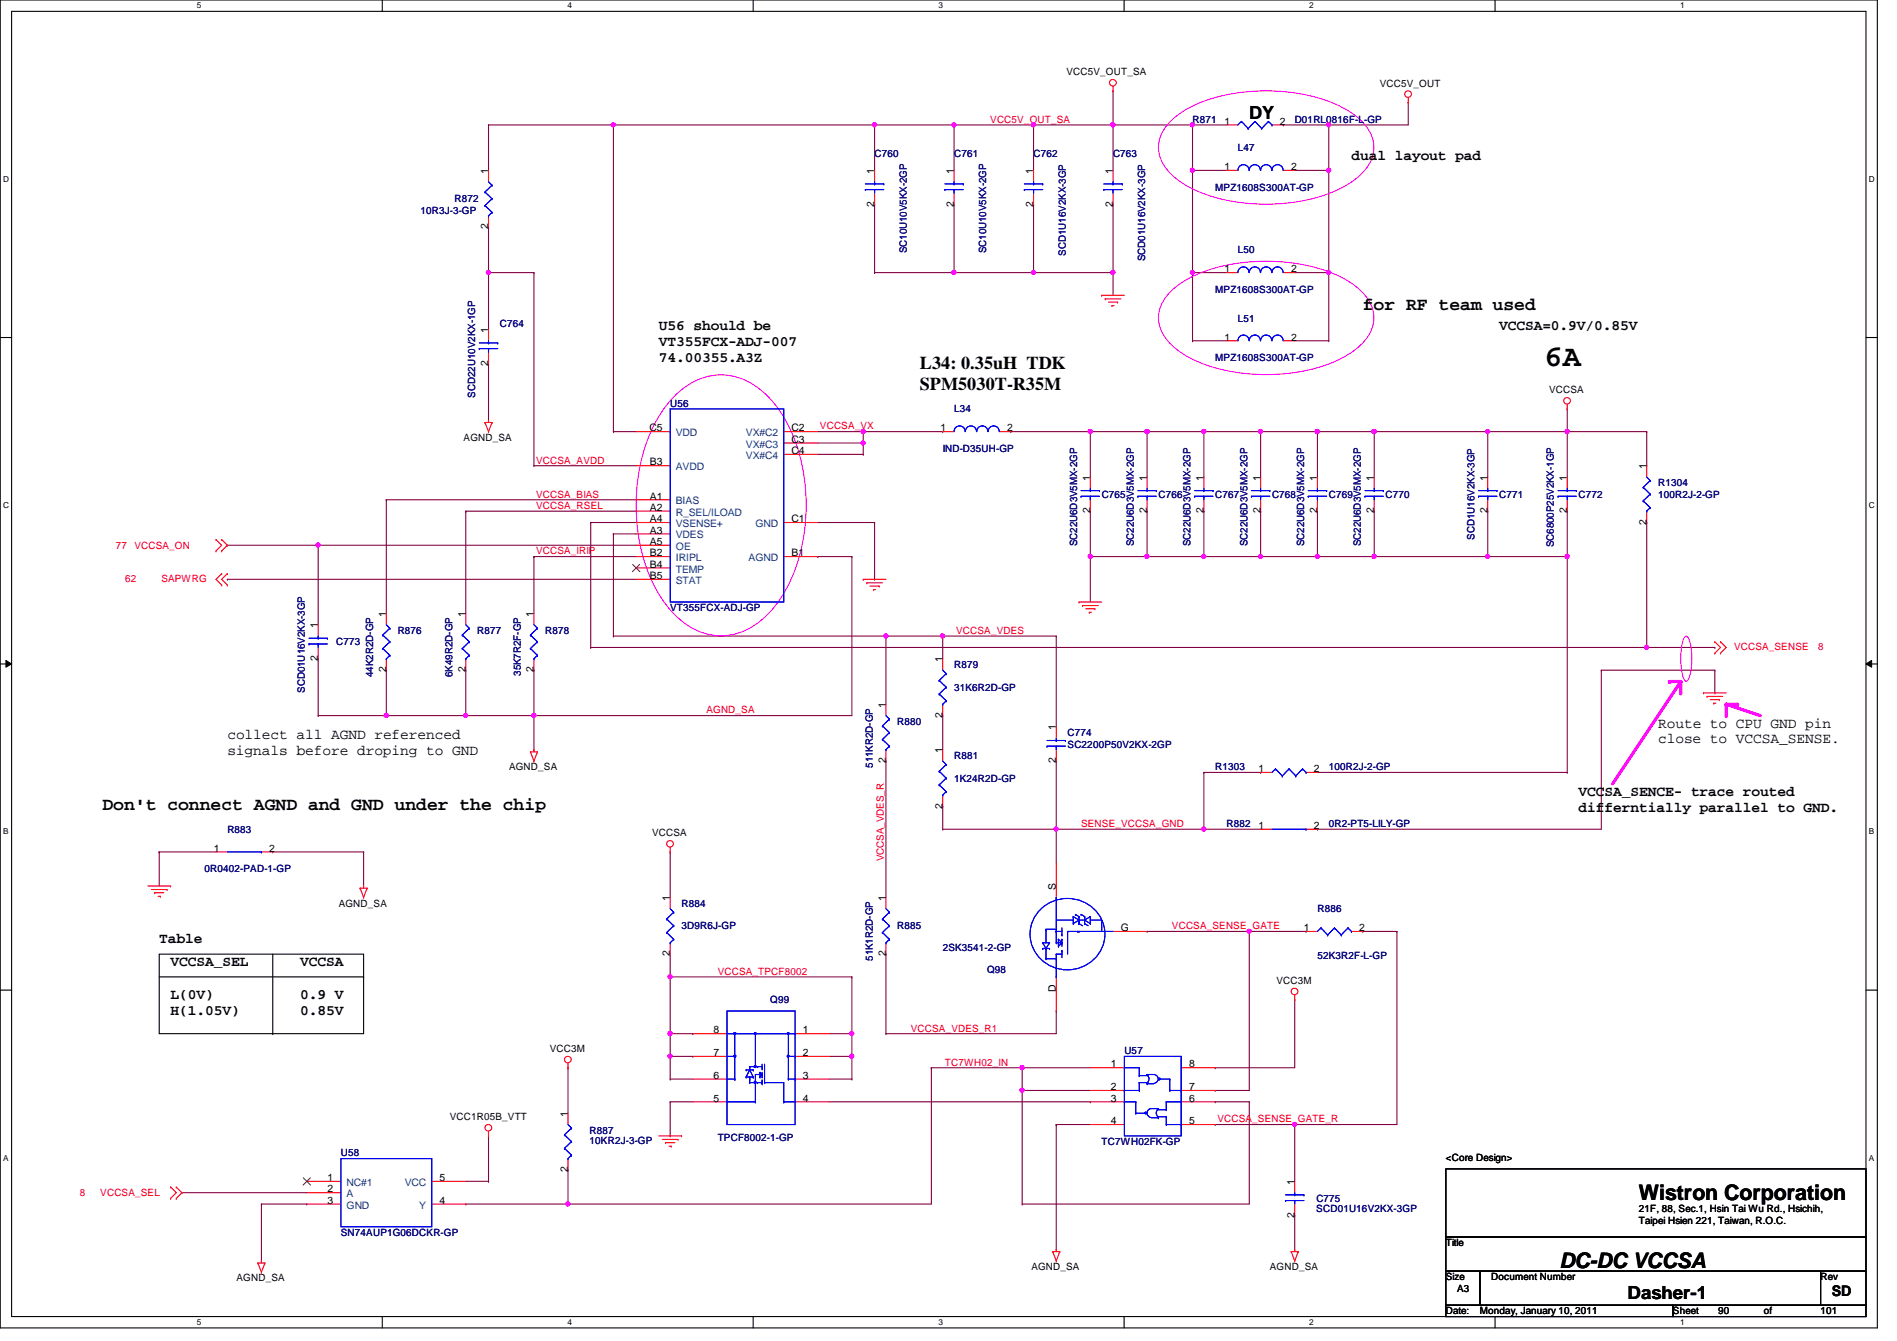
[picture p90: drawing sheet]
<svg xmlns="http://www.w3.org/2000/svg" width="297mm" height="210mm" viewBox="0 0 297 210" stroke-linecap="round" stroke-linejoin="round" font-family="sans-serif">
<defs><g id="words">
<text font-size="4.8" x="241.8" y="57.4">6A</text>
<g font-size="3.3">
<text x="256.6" y="187.9">Wistron Corporation</text>
<text x="244.2" y="198.5">DC-DC VCCSA</text>
</g>
<g font-size="2.8">
<text x="195.6" y="18.6">DY</text>
<text x="213.4" y="48.6">for RF team used</text>
<text x="144.1" y="57.7">L34: 0.35uH TDK</text>
<text x="144.1" y="61">SPM5030T-R35M</text>
<text x="16" y="126.8">Don't connect AGND and GND under the chip</text>
<text x="254.8" y="203.4">Dasher-1</text>
</g>
<g font-size="2.3">
<text x="211.6" y="25">dual layout pad</text>
<text x="103.2" y="51.6">U56 should be</text>
<text x="234.7" y="51.6">VCCSA=0.9V/0.85V</text>
<text x="103.2" y="54.2">VT355FCX-ADJ-007</text>
<text x="103.2" y="56.7">74.00355.A3Z</text>
<text x="259.6" y="113.9">Route to CPU GND pin</text>
<text x="35.6" y="115.7">collect all AGND referenced</text>
<text x="35.6" y="118.2">signals before droping to GND</text>
<text x="259.6" y="116.4">close to VCCSA_SENSE.</text>
<text x="247.2" y="124.5">VCCSA_SENCE- trace routed</text>
<text x="247.2" y="127.1">differntially parallel to GND.</text>
<text x="24.9" y="147.7">Table</text>
<text x="26.7" y="151.2">VCCSA_SEL</text>
<text x="47" y="151.2">VCCSA</text>
<text x="26.7" y="156.3">L(0V)</text>
<text x="26.7" y="158.8">H(1.05V)</text>
<text x="47" y="156.3">0.9 V</text>
<text x="47" y="158.8">0.85V</text>
<text x="286.8" y="202.9">SD</text>
</g>
<g font-size="1.6">
<text x="167" y="11.8">VCC5V_OUT_SA</text>
<text x="216.1" y="13.5">VCC5V_OUT</text>
<text x="191.7" y="19.5">1</text>
<text x="200.4" y="19.5">2</text>
<text x="76.5" y="27.2" transform="rotate(-90 76.5 27.2)">1</text>
<text x="136.9" y="27.2" transform="rotate(-90 136.9 27.2)">1</text>
<text x="149.3" y="27.2" transform="rotate(-90 149.3 27.2)">1</text>
<text x="161.8" y="27.2" transform="rotate(-90 161.8 27.2)">1</text>
<text x="174.2" y="27.2" transform="rotate(-90 174.2 27.2)">1</text>
<text x="191.7" y="26.6">1</text>
<text x="202.2" y="26.6">2</text>
<text x="76.5" y="35.9" transform="rotate(-90 76.5 35.9)">2</text>
<text x="136.9" y="32.3" transform="rotate(-90 136.9 32.3)">2</text>
<text x="149.3" y="32.3" transform="rotate(-90 149.3 32.3)">2</text>
<text x="161.8" y="32.3" transform="rotate(-90 161.8 32.3)">2</text>
<text x="174.2" y="32.3" transform="rotate(-90 174.2 32.3)">2</text>
<text x="191.7" y="42.6">1</text>
<text x="202.2" y="42.6">2</text>
<text x="76.5" y="52.1" transform="rotate(-90 76.5 52.1)">1</text>
<text x="191.7" y="53.3">1</text>
<text x="202.2" y="53.3">2</text>
<text x="76.5" y="57.2" transform="rotate(-90 76.5 57.2)">2</text>
<text x="242.6" y="61.6">VCCSA</text>
<text x="72.6" y="69">AGND_SA</text>
<text x="101.7" y="67.5">C5</text>
<text x="124" y="67.5">C2</text>
<text x="124" y="69.3">C3</text>
<text x="124" y="71.1">C4</text>
<text x="147.3" y="67.5">1</text>
<text x="157.7" y="67.5">2</text>
<text x="101.8" y="72.9">B3</text>
<text x="170.7" y="75.2" transform="rotate(-90 170.7 75.2)">1</text>
<text x="179.6" y="75.2" transform="rotate(-90 179.6 75.2)">1</text>
<text x="188.5" y="75.2" transform="rotate(-90 188.5 75.2)">1</text>
<text x="197.4" y="75.2" transform="rotate(-90 197.4 75.2)">1</text>
<text x="206.2" y="75.2" transform="rotate(-90 206.2 75.2)">1</text>
<text x="215.1" y="75.2" transform="rotate(-90 215.1 75.2)">1</text>
<text x="232.9" y="75.2" transform="rotate(-90 232.9 75.2)">1</text>
<text x="245.4" y="75.2" transform="rotate(-90 245.4 75.2)">1</text>
<text x="257.8" y="73.4" transform="rotate(-90 257.8 73.4)">1</text>
<text x="101.8" y="78.2">A1</text>
<text x="101.8" y="80">A2</text>
<text x="101.8" y="83.5">A3</text>
<text x="101.8" y="81.7">A4</text>
<text x="124" y="81.7">C1</text>
<text x="170.7" y="80.3" transform="rotate(-90 170.7 80.3)">2</text>
<text x="179.6" y="80.3" transform="rotate(-90 179.6 80.3)">2</text>
<text x="188.5" y="80.3" transform="rotate(-90 188.5 80.3)">2</text>
<text x="197.4" y="80.3" transform="rotate(-90 197.4 80.3)">2</text>
<text x="206.2" y="80.3" transform="rotate(-90 206.2 80.3)">2</text>
<text x="215.1" y="80.3" transform="rotate(-90 215.1 80.3)">2</text>
<text x="232.9" y="80.3" transform="rotate(-90 232.9 80.3)">2</text>
<text x="245.4" y="80.3" transform="rotate(-90 245.4 80.3)">2</text>
<text x="257.8" y="82.1" transform="rotate(-90 257.8 82.1)">2</text>
<text x="101.8" y="85.3">A5</text>
<text x="101.8" y="87.1">B2</text>
<text x="101.8" y="88.9">B4</text>
<text x="124" y="87.1">B1</text>
<text x="101.8" y="90.6">B5</text>
<text x="49.8" y="98.3" transform="rotate(-90 49.8 98.3)">1</text>
<text x="60.4" y="96.6" transform="rotate(-90 60.4 96.6)">1</text>
<text x="72.9" y="96.6" transform="rotate(-90 72.9 96.6)">1</text>
<text x="83.6" y="96.6" transform="rotate(-90 83.6 96.6)">1</text>
<text x="49.8" y="103.5" transform="rotate(-90 49.8 103.5)">2</text>
<text x="60.4" y="105.2" transform="rotate(-90 60.4 105.2)">2</text>
<text x="72.9" y="105.2" transform="rotate(-90 72.9 105.2)">2</text>
<text x="83.6" y="105.2" transform="rotate(-90 83.6 105.2)">2</text>
<text x="147.6" y="103.7" transform="rotate(-90 147.6 103.7)">1</text>
<text x="138.7" y="110.8" transform="rotate(-90 138.7 110.8)">1</text>
<text x="147.6" y="112.4" transform="rotate(-90 147.6 112.4)">2</text>
<text x="138.7" y="119.5" transform="rotate(-90 138.7 119.5)">2</text>
<text x="147.6" y="117.9" transform="rotate(-90 147.6 117.9)">1</text>
<text x="165.4" y="119.5" transform="rotate(-90 165.4 119.5)">2</text>
<text x="165.4" y="114.3" transform="rotate(-90 165.4 114.3)">1</text>
<text x="79.7" y="120.6">AGND_SA</text>
<text x="197.1" y="120.9">1</text>
<text x="205.7" y="120.9">2</text>
<text x="102.1" y="130.9">VCCSA</text>
<text x="147.6" y="126.6" transform="rotate(-90 147.6 126.6)">2</text>
<text x="197.1" y="129.8">1</text>
<text x="205.7" y="129.8">2</text>
<text x="33.5" y="133.3">1</text>
<text x="42.2" y="133.3">2</text>
<text x="53" y="141.9">AGND_SA</text>
<text x="104.9" y="141" transform="rotate(-90 104.9 141)">1</text>
<text x="138.7" y="141" transform="rotate(-90 138.7 141)">1</text>
<text x="165.4" y="139.2" transform="rotate(-90 165.4 139.2)">S</text>
<text x="104.9" y="149.7" transform="rotate(-90 104.9 149.7)">2</text>
<text x="138.7" y="149.7" transform="rotate(-90 138.7 149.7)">2</text>
<text x="175.5" y="145.8">G</text>
<text x="204.2" y="145.8">1</text>
<text x="212.8" y="145.8">2</text>
<text x="165.4" y="155.3" transform="rotate(-90 165.4 155.3)">D</text>
<text x="199.9" y="154">VCC3M</text>
<text x="111.7" y="161.8">8</text>
<text x="125.7" y="161.8">1</text>
<text x="86.1" y="164.7">VCC3M</text>
<text x="111.7" y="165.3">7</text>
<text x="125.7" y="165.3">2</text>
<text x="173.9" y="167.1">1</text>
<text x="186.2" y="167.1">8</text>
<text x="111.7" y="168.9">6</text>
<text x="111.7" y="172.4">5</text>
<text x="125.7" y="172.4">4</text>
<text x="125.7" y="168.9">3</text>
<text x="173.9" y="170.6">2</text>
<text x="173.9" y="172.4">3</text>
<text x="186.2" y="172.4">6</text>
<text x="186.2" y="170.6">7</text>
<text x="70.4" y="175.3">VCC1R05B_VTT</text>
<text x="88.9" y="174.8" transform="rotate(-90 88.9 174.8)">1</text>
<text x="173.9" y="176">4</text>
<text x="186.2" y="176">5</text>
<text x="51.3" y="184.9">1</text>
<text x="68.8" y="184.9">5</text>
<text x="88.9" y="183.5" transform="rotate(-90 88.9 183.5)">2</text>
<text x="202.7" y="185.5" transform="rotate(-90 202.7 185.5)">1</text>
<text x="226.4" y="181.7">&lt;Core Design&gt;</text>
<text x="51.3" y="186.6">2</text>
<text x="51.3" y="188.4">3</text>
<text x="68.8" y="188.4">4</text>
<text x="202.7" y="190.6" transform="rotate(-90 202.7 190.6)">2</text>
<text x="256.6" y="191.6">Taipei Hsien 221, Taiwan, R.O.C.</text>
<text x="256.6" y="189.7">21F, 88, Sec.1, Hsin Tai Wu Rd., Hsichih,</text>
<text x="226.4" y="195.1">Title</text>
<text x="37" y="200.6">AGND_SA</text>
<text x="161.5" y="198.8">AGND_SA</text>
<text x="198.8" y="198.8">AGND_SA</text>
<text x="226.4" y="200.4">Size</text>
<text x="228.2" y="202.2">A3</text>
<text x="233.5" y="200.4">Document Number</text>
<text x="285.1" y="200.4">Rev</text>
<text x="226.4" y="205.7">Date:</text>
<text x="231.7" y="205.7">Monday, January 10, 2011</text>
<text x="261.9" y="205.7">Sheet</text>
<text x="269.1" y="205.7">90</text>
<text x="276.2" y="205.7">of</text>
<text x="285.1" y="205.7">101</text>
</g>
<g font-size="1.6" fill="#f00">
<text x="155.1" y="19.2">VCC5V_OUT_SA</text>
<text x="128.4" y="67.2">VCCSA_VX</text>
<text x="83.9" y="77.9">VCCSA_BIAS</text>
<text x="83.9" y="72.6">VCCSA_AVDD</text>
<text x="83.9" y="79.7">VCCSA_RSEL</text>
<text x="18.2" y="85.9">77</text>
<text x="21" y="85.9">VCCSA_ON</text>
<text x="83.9" y="86.8">VCCSA_IRIP</text>
<text x="19.6" y="91.1">62</text>
<text x="25.3" y="91.1">SAPWRG</text>
<text x="149.7" y="99.2">VCCSA_VDES</text>
<text x="271.5" y="101.7">VCCSA_SENSE</text>
<text x="284.7" y="101.7">8</text>
<text x="110.6" y="111.7">AGND_SA</text>
<text x="169.3" y="129.5">SENSE_VCCSA_GND</text>
<text x="138.4" y="134.8" transform="rotate(-90 138.4 134.8)">VCCSA_VDES_R</text>
<text x="183.5" y="145.5">VCCSA_SENSE_GATE</text>
<text x="112.4" y="152.6">VCCSA_TPCF8002</text>
<text x="142.6" y="161.5">VCCSA_VDES_R1</text>
<text x="148" y="166.8">TC7WH02_IN</text>
<text x="190.6" y="175.7">VCCSA_SENSE_GATE_R</text>
<text x="12.5" y="187.2">8</text>
<text x="15.7" y="187.2">VCCSA_SEL</text>
</g>
<g font-size="1.6" fill="#000080">
<text x="186.7" y="19.2">R871</text>
<text x="193.8" y="23.7">L47</text>
<text x="202.7" y="19.2">D01RL0816F-L-GP</text>
<text x="136.9" y="24.6">C760</text>
<text x="149.4" y="24.6">C761</text>
<text x="161.8" y="24.6">C762</text>
<text x="174.3" y="24.6">C763</text>
<text x="190.3" y="29.9">MPZ1608S300AT-GP</text>
<text x="65.8" y="33.4">10R3J-3-GP</text>
<text x="71.2" y="31.7">R872</text>
<text x="142" y="39.7" transform="rotate(-90 142 39.7)">SC10U10V5KX-2GP</text>
<text x="154.4" y="39.7" transform="rotate(-90 154.4 39.7)">SC10U10V5KX-2GP</text>
<text x="166.9" y="40" transform="rotate(-90 166.9 40)">SCD1U16V2KX-3GP</text>
<text x="179.3" y="40.9" transform="rotate(-90 179.3 40.9)">SCD01U16V2KX-3GP</text>
<text x="193.8" y="39.7">L50</text>
<text x="190.3" y="45.9">MPZ1608S300AT-GP</text>
<text x="78.3" y="51.2">C764</text>
<text x="193.8" y="50.3">L51</text>
<text x="190.3" y="56.6">MPZ1608S300AT-GP</text>
<text x="74.4" y="62.2" transform="rotate(-90 74.4 62.2)">SCD22U10V2KX-1GP</text>
<text x="104.9" y="63.7">U56</text>
<text x="149.4" y="64.6">L34</text>
<text x="147.6" y="70.8">IND-D35UH-GP</text>
<text x="172.5" y="77.9">C765</text>
<text x="181.4" y="77.9">C766</text>
<text x="190.3" y="77.9">C767</text>
<text x="199.2" y="77.9">C768</text>
<text x="208.1" y="77.9">C769</text>
<text x="217" y="77.9">C770</text>
<text x="234.7" y="77.9">C771</text>
<text x="247.2" y="77.9">C772</text>
<text x="259.6" y="77.9">100R2J-2-GP</text>
<text x="259.6" y="76.1">R1304</text>
<text x="168.7" y="85.5" transform="rotate(-90 168.7 85.5)">SC22U6D3V5MX-2GP</text>
<text x="177.5" y="85.5" transform="rotate(-90 177.5 85.5)">SC22U6D3V5MX-2GP</text>
<text x="186.4" y="85.5" transform="rotate(-90 186.4 85.5)">SC22U6D3V5MX-2GP</text>
<text x="195.3" y="85.5" transform="rotate(-90 195.3 85.5)">SC22U6D3V5MX-2GP</text>
<text x="204.2" y="85.5" transform="rotate(-90 204.2 85.5)">SC22U6D3V5MX-2GP</text>
<text x="213.1" y="85.5" transform="rotate(-90 213.1 85.5)">SC22U6D3V5MX-2GP</text>
<text x="230.9" y="84.5" transform="rotate(-90 230.9 84.5)">SCD1U16V2KX-3GP</text>
<text x="243.3" y="85.7" transform="rotate(-90 243.3 85.7)">SC6800P25V2KX-1GP</text>
<text x="104.9" y="95.7">VT355FCX-ADJ-GP</text>
<text x="52.7" y="101">C773</text>
<text x="62.3" y="99.2">R876</text>
<text x="74.7" y="99.2">R877</text>
<text x="85.4" y="99.2">R878</text>
<text x="58.4" y="106" transform="rotate(-90 58.4 106)">44K2R2D-GP</text>
<text x="70.9" y="106" transform="rotate(-90 70.9 106)">6K49R2D-GP</text>
<text x="81.5" y="105.8" transform="rotate(-90 81.5 105.8)">35K7R2F-GP</text>
<text x="149.4" y="104.6">R879</text>
<text x="47.7" y="108.5" transform="rotate(-90 47.7 108.5)">SCD01U16V2KX-3GP</text>
<text x="140.5" y="113.5">R880</text>
<text x="149.4" y="108.1">31K6R2D-GP</text>
<text x="149.4" y="118.8">R881</text>
<text x="167.2" y="117">SC2200P50V2KX-2GP</text>
<text x="167.2" y="115.2">C774</text>
<text x="136.6" y="120.2" transform="rotate(-90 136.6 120.2)">511KR2D-GP</text>
<text x="149.4" y="122.3">1K24R2D-GP</text>
<text x="190.3" y="120.6">R1303</text>
<text x="208.1" y="120.6">100R2J-2-GP</text>
<text x="35.6" y="130.3">R883</text>
<text x="192.1" y="129.5">R882</text>
<text x="208.1" y="129.5">0R2-PT5-LILY-GP</text>
<text x="32" y="136.6">0R0402-PAD-1-GP</text>
<text x="106.7" y="141.9">R884</text>
<text x="206.3" y="142.8">R886</text>
<text x="106.7" y="145.5">3D9R6J-GP</text>
<text x="140.5" y="145.5">R885</text>
<text x="147.6" y="148.8">2SK3541-2-GP</text>
<text x="136.6" y="150.4" transform="rotate(-90 136.6 150.4)">51K1R2D-GP</text>
<text x="154.6" y="152.2">Q98</text>
<text x="206.3" y="150.1">52K3R2F-L-GP</text>
<text x="120.6" y="157">Q99</text>
<text x="176.1" y="165">U57</text>
<text x="92.3" y="179.1">10KR2J-3-GP</text>
<text x="92.3" y="177.5">R887</text>
<text x="112.4" y="178.5">TPCF8002-1-GP</text>
<text x="172.5" y="179.2">TC7WH02FK-GP</text>
<text x="53.4" y="181">U58</text>
<text x="206.1" y="189.7">SCD01U16V2KX-3GP</text>
<text x="206.1" y="188.1">C775</text>
<text x="53.4" y="193.5">SN74AUP1G06DCKR-GP</text>
</g>
<g font-size="1.6" fill="#004080">
<text x="105.8" y="68.3">VDD</text>
<text x="116.8" y="68.3">VX#C2</text>
<text x="116.8" y="70.1">VX#C3</text>
<text x="116.8" y="71.8">VX#C4</text>
<text x="105.8" y="73.6">AVDD</text>
<text x="105.8" y="79">BIAS</text>
<text x="105.8" y="80.7">R_SEL/ILOAD</text>
<text x="105.8" y="82.5">VSENSE+</text>
<text x="118.3" y="82.5">GND</text>
<text x="105.8" y="84.3">VDES</text>
<text x="105.8" y="86.1">OE</text>
<text x="105.8" y="87.8">IRIPL</text>
<text x="105.8" y="89.6">TEMP</text>
<text x="117.2" y="87.8">AGND</text>
<text x="105.8" y="91.4">STAT</text>
<text x="54.3" y="185.6">NC#1</text>
<text x="63.4" y="185.6">VCC</text>
<text x="54.3" y="187.4">A</text>
<text x="54.3" y="189.2">GND</text>
<text x="65.7" y="189.2">Y</text>
</g>
<g font-size="1.3">
<text x="30.8" y="1.3">5</text>
<text x="88.9" y="1.3">4</text>
<text x="146.9" y="1.3">3</text>
<text x="205" y="1.3">2</text>
<text x="263.1" y="1.3">1</text>
<text x=".5" y="28.4">D</text>
<text x="292.6" y="28.4">D</text>
<text x=".5" y="79.5">C</text>
<text x="292.6" y="79.5">C</text>
<text x=".5" y="130.6">B</text>
<text x="292.6" y="130.6">B</text>
<text x=".5" y="181.7">A</text>
<text x="292.6" y="181.7">A</text>
<text x="30.8" y="207.4">5</text>
<text x="88.9" y="207.4">4</text>
<text x="146.9" y="207.4">3</text>
<text x="205" y="207.4">2</text>
<text x="263.1" y="207.4">1</text>
</g>
</g></defs>
<path d="M0 0h294v207.9h-294zM1.8 1.8h290.4v204.3h-290.4z" fill="none" stroke="#000" stroke-width=".17"/>
<g fill="#fff">
<path d="M30.8 .2h.7v1.4h-.7z"/>
<path d="M30.8 206.2h.7v1.4h-.7z"/>
</g>
<path d="M59.9 0v1.8M59.9 206.1v1.8" fill="none" stroke="#000" stroke-width=".17"/>
<g fill="#fff">
<path d="M88.9 .2h.6v1.4h-.6z"/>
<path d="M88.9 206.2h.6v1.4h-.6z"/>
</g>
<path d="M117.9 0v1.8M117.9 206.1v1.8" fill="none" stroke="#000" stroke-width=".17"/>
<g fill="#fff">
<path d="M146.9 .2h.7v1.4h-.7z"/>
<path d="M146.9 206.2h.7v1.4h-.7z"/>
</g>
<path d="M176 0v1.8M176 206.1v1.8" fill="none" stroke="#000" stroke-width=".17"/>
<g fill="#fff">
<path d="M205 .2h.7v1.4h-.7z"/>
<path d="M205 206.2h.7v1.4h-.7z"/>
</g>
<path d="M234.1 0v1.8M234.1 206.1v1.8" fill="none" stroke="#000" stroke-width=".17"/>
<g fill="#fff">
<path d="M263.1 .2h.7v1.4h-.7z"/>
<path d="M263.1 206.2h.7v1.4h-.7z"/>
<path d="M.5 27.3h.9v1.4h-.9z"/>
<path d="M292.6 27.3h.9v1.4h-.9z"/>
<path d="M.5 78.4h.9v1.4h-.9z"/>
<path d="M292.6 78.4h.9v1.4h-.9z"/>
</g>
<path d="M0 52.8h1.8M292.2 52.8h1.8" fill="none" stroke="#000" stroke-width=".17"/>
<g fill="#fff">
<path d="M.5 129.5h.8v1.4h-.8z"/>
<path d="M292.6 129.5h.9v1.4h-.9z"/>
</g>
<path d="M0 103.9h1.8M292.2 103.9h1.8" fill="none" stroke="#000" stroke-width=".17"/>
<path d="M.9 103.4l.9 .5-.9 .5zM292.2 103.9l.9-.5v1z" fill="#000"/>
<path d="M.9 103.4l.9 .5-.9 .5zM292.2 103.9l.9-.5v1z" fill="none" stroke="#000" stroke-width=".16"/>
<g fill="#fff">
<path d="M.5 180.5h.8v1.4h-.8z"/>
<path d="M292.6 180.5h.9v1.4h-.9z"/>
</g>
<path d="M0 155h1.8M292.2 155h1.8" fill="none" stroke="#000" stroke-width=".17"/>
<path d="M174.3 14.2h.1M174.3 14.2v5.4M245.4 67.6h.1M245.4 67.6v7.1" fill="none" stroke="#800040" stroke-width=".17"/>
<circle cx="174.3" cy="19.5" r=".32" fill="#f0f"/>
<circle cx="174.3" cy="19.5" r=".32" fill="none" stroke="#f0f" stroke-width=".17"/>
<path d="M83.6 112h49.8M83.6 112h.1" fill="none" stroke="#800040" stroke-width=".17"/>
<circle cx="83.6" cy="112" r=".32" fill="#f0f"/>
<circle cx="83.6" cy="112" r=".32" fill="none" stroke="#f0f" stroke-width=".17"/>
<path d="M128.1 67.6h19.5M135.2 67.6h.1M147.6 67.6h.1M49.8 112h10.7M49.8 112h.1M24.9 133.3h8.9M24.9 133.3h.1M206.3 129.8h.1M206.3 129.8h44.4" fill="none" stroke="#800040" stroke-width=".17"/>
<circle cx="135.1" cy="67.5" r=".32" fill="#f0f"/>
<circle cx="135.1" cy="67.5" r=".32" fill="none" stroke="#f0f" stroke-width=".17"/>
<path d="M76.5 56.9h.1M76.5 56.9v8.9M128.1 69.3h7.1M135.2 69.3h.1" fill="none" stroke="#800040" stroke-width=".17"/>
<circle cx="135.1" cy="69.3" r=".32" fill="#f0f"/>
<circle cx="135.1" cy="69.3" r=".32" fill="none" stroke="#f0f" stroke-width=".17"/>
<path d="M136.9 19.6h12.5M136.9 19.6h.1M136.9 19.6v7.1M135.2 67.6h.1M135.2 67.6v1.7M83.6 87.1h.1M83.6 87.1v8.9" fill="none" stroke="#800040" stroke-width=".17"/>
<circle cx="136.9" cy="19.5" r=".32" fill="#f0f"/>
<circle cx="136.9" cy="19.5" r=".32" fill="none" stroke="#f0f" stroke-width=".17"/>
<path d="M149.4 19.6h12.4M149.4 19.6h.1M149.4 19.6v7.1" fill="none" stroke="#800040" stroke-width=".17"/>
<circle cx="149.4" cy="19.5" r=".32" fill="#f0f"/>
<circle cx="149.4" cy="19.5" r=".32" fill="none" stroke="#f0f" stroke-width=".17"/>
<path d="M161.8 19.6h.1M161.8 19.6v7.1M174.3 19.6h.1M174.3 19.6v7.1M136.9 32h.1M136.9 32v10.7M136.9 42.7h12.5M136.9 42.7h.1M174.3 42.7h.1M174.3 42.7v3.5" fill="none" stroke="#800040" stroke-width=".17"/>
<circle cx="174.3" cy="42.6" r=".32" fill="#f0f"/>
<circle cx="174.3" cy="42.6" r=".32" fill="none" stroke="#f0f" stroke-width=".17"/>
<path d="M149.4 32h.1M149.4 32v10.7M149.4 42.7h12.4M149.4 42.7h.1" fill="none" stroke="#800040" stroke-width=".17"/>
<circle cx="149.4" cy="42.6" r=".32" fill="#f0f"/>
<circle cx="149.4" cy="42.6" r=".32" fill="none" stroke="#f0f" stroke-width=".17"/>
<g fill="none" stroke="#800040" stroke-width=".17">
<path d="M76.5 19.6h.1M76.5 19.6v7.1M96.1 19.6h40.8M96.1 19.6h.1M161.8 32h.1M161.8 32v10.7M174.3 32h.1M174.3 32v10.7M76.5 42.7h.1M76.5 42.7v8.9M72.9 112h.1M83.6 104.9h.1"/>
<path d="M83.6 104.9v7.1h-10.7"/>
</g>
<circle cx="83.6" cy="112" r=".32" fill="#f0f"/>
<circle cx="83.6" cy="112" r=".32" fill="none" stroke="#f0f" stroke-width=".17"/>
<circle cx="72.9" cy="112" r=".32" fill="#f0f"/>
<circle cx="72.9" cy="112" r=".32" fill="none" stroke="#f0f" stroke-width=".17"/>
<path d="M96.1 19.6h.1M96.1 19.6v48M24.9 133.3h.1M24.9 133.3v5.4M42.7 133.3h.1M42.7 133.3h14.2M56.9 133.3h.1M56.9 133.3v5.4" fill="none" stroke="#800040" stroke-width=".17"/>
<circle cx="96" cy="19.5" r=".32" fill="#f0f"/>
<circle cx="96" cy="19.5" r=".32" fill="none" stroke="#f0f" stroke-width=".17"/>
<path d="M76.5 19.6h19.6M76.5 19.6h.1M96.1 67.6h3.5M96.1 67.6h.1M170.7 87.1h.1M170.7 87.1v7.1" fill="none" stroke="#800040" stroke-width=".17"/>
<circle cx="170.7" cy="87.1" r=".32" fill="#f0f"/>
<circle cx="170.7" cy="87.1" r=".32" fill="none" stroke="#f0f" stroke-width=".17"/>
<path d="M72.9 80h26.7M72.9 80h.1M215.2 87.1h.1M215.2 87.1h17.8" fill="none" stroke="#800040" stroke-width=".17"/>
<circle cx="232.9" cy="87.1" r=".32" fill="#f0f"/>
<circle cx="232.9" cy="87.1" r=".32" fill="none" stroke="#f0f" stroke-width=".17"/>
<circle cx="215.2" cy="87.1" r=".32" fill="#f0f"/>
<circle cx="215.2" cy="87.1" r=".32" fill="none" stroke="#f0f" stroke-width=".17"/>
<g fill="none" stroke="#800040" stroke-width=".17">
<path d="M179.6 67.6h.1M179.6 67.6v7.1M188.5 67.6h.1M188.5 67.6v7.1M197.4 67.6h.1M197.4 67.6v7.1M206.3 67.6h.1M206.3 67.6v7.1M215.2 67.6h.1M215.2 67.6v7.1M233 67.6h.1M233 67.6v7.1"/>
<path d="M170.7 80h.1M170.7 87.1h.1M170.7 80v7.1M170.7 87.1h17.8M179.6 80h.1M179.6 87.1h.1M179.6 80v7.1M233 80h.1M233 80v7.1"/>
</g>
<circle cx="179.6" cy="87.1" r=".32" fill="#f0f"/>
<circle cx="179.6" cy="87.1" r=".32" fill="none" stroke="#f0f" stroke-width=".17"/>
<path d="M72.9 80h.1M72.9 80v16M188.5 87.1h8.9M188.5 80h.1M188.5 87.1h.1M188.5 80v7.1" fill="none" stroke="#800040" stroke-width=".17"/>
<circle cx="188.5" cy="87.1" r=".32" fill="#f0f"/>
<circle cx="188.5" cy="87.1" r=".32" fill="none" stroke="#f0f" stroke-width=".17"/>
<path d="M197.4 80h.1M197.4 87.1h.1M197.4 80v7.1M197.4 87.1h8.9" fill="none" stroke="#800040" stroke-width=".17"/>
<circle cx="197.4" cy="87.1" r=".32" fill="#f0f"/>
<circle cx="197.4" cy="87.1" r=".32" fill="none" stroke="#f0f" stroke-width=".17"/>
<path d="M206.3 80h.1M206.3 87.1h.1M206.3 80v7.1M206.3 87.1h8.9" fill="none" stroke="#800040" stroke-width=".17"/>
<circle cx="206.3" cy="87.1" r=".32" fill="#f0f"/>
<circle cx="206.3" cy="87.1" r=".32" fill="none" stroke="#f0f" stroke-width=".17"/>
<path d="M170.7 67.6h.1M170.7 67.6v7.1M170.7 67.6h8.9M179.6 67.6h.1M215.2 80h.1M215.2 80v7.1" fill="none" stroke="#800040" stroke-width=".17"/>
<circle cx="170.7" cy="67.5" r=".32" fill="#f0f"/>
<circle cx="170.7" cy="67.5" r=".32" fill="none" stroke="#f0f" stroke-width=".17"/>
<circle cx="179.6" cy="67.5" r=".32" fill="#f0f"/>
<circle cx="179.6" cy="67.5" r=".32" fill="none" stroke="#f0f" stroke-width=".17"/>
<path d="M147.6 99.6h17.8M147.6 99.6h.1M165.4 99.6h.1M165.4 99.6v14.2" fill="none" stroke="#800040" stroke-width=".17"/>
<circle cx="147.6" cy="99.5" r=".32" fill="#f0f"/>
<circle cx="147.6" cy="99.5" r=".32" fill="none" stroke="#f0f" stroke-width=".17"/>
<path d="M161.8 19.6h12.5M161.8 19.6h.1" fill="none" stroke="#800040" stroke-width=".17"/>
<circle cx="161.8" cy="19.5" r=".32" fill="#f0f"/>
<circle cx="161.8" cy="19.5" r=".32" fill="none" stroke="#f0f" stroke-width=".17"/>
<g fill="none" stroke="#800040" stroke-width=".17">
<path d="M161.8 42.7h12.5M161.8 42.7h.1M60.5 78.2h39.1M60.5 78.2h.1M60.5 78.2v17.8M35.6 90.7h64M35.6 90.7h.1M128.1 87.1h5.3M128.1 87.1h.1M128.1 81.8h8.8M136.9 81.8h.1M136.9 90.7h.1"/>
<path d="M136.9 81.8v8.9M60.5 104.9h.1M60.5 104.9v7.1M72.9 104.9h.1M72.9 104.9v7.1"/>
</g>
<circle cx="161.8" cy="42.6" r=".32" fill="#f0f"/>
<circle cx="161.8" cy="42.6" r=".32" fill="none" stroke="#f0f" stroke-width=".17"/>
<path d="M76.5 42.7h.1M76.5 42.7h7.1M133.4 87.1h.1M133.4 87.1v24.9" fill="none" stroke="#800040" stroke-width=".17"/>
<circle cx="76.5" cy="42.6" r=".32" fill="#f0f"/>
<circle cx="76.5" cy="42.6" r=".32" fill="none" stroke="#f0f" stroke-width=".17"/>
<path d="M76.5 35.6h.1M76.5 35.6v7.1M83.6 42.7h.1M83.6 42.7v30.2M83.6 72.9h16M83.6 72.9h.1M49.8 85.3h49.8M49.8 85.3h.1M49.8 85.3v12.5M96.1 83.6h3.5M96.1 83.6h.1M96.1 83.6v16" fill="none" stroke="#800040" stroke-width=".17"/>
<circle cx="49.8" cy="85.3" r=".32" fill="#f0f"/>
<circle cx="49.8" cy="85.3" r=".32" fill="none" stroke="#f0f" stroke-width=".17"/>
<path d="M215.2 67.6h.1M215.2 67.6h17.8M35.6 85.3h.1M35.6 85.3h14.2M83.6 87.1h16M83.6 87.1h.1M49.8 103.1h.1M49.8 103.1v8.9" fill="none" stroke="#800040" stroke-width=".17"/>
<circle cx="232.9" cy="67.5" r=".32" fill="#f0f"/>
<circle cx="232.9" cy="67.5" r=".32" fill="none" stroke="#f0f" stroke-width=".17"/>
<circle cx="215.2" cy="67.5" r=".32" fill="#f0f"/>
<circle cx="215.2" cy="67.5" r=".32" fill="none" stroke="#f0f" stroke-width=".17"/>
<path d="M158.3 67.6h12.4M158.3 67.6h.1M206.3 67.6h.1M206.3 67.6h8.9" fill="none" stroke="#800040" stroke-width=".17"/>
<circle cx="215.2" cy="67.5" r=".32" fill="#f0f"/>
<circle cx="215.2" cy="67.5" r=".32" fill="none" stroke="#f0f" stroke-width=".17"/>
<circle cx="206.3" cy="67.5" r=".32" fill="#f0f"/>
<circle cx="206.3" cy="67.5" r=".32" fill="none" stroke="#f0f" stroke-width=".17"/>
<path d="M197.4 67.6h.1M197.4 67.6h8.9" fill="none" stroke="#800040" stroke-width=".17"/>
<circle cx="206.3" cy="67.5" r=".32" fill="#f0f"/>
<circle cx="206.3" cy="67.5" r=".32" fill="none" stroke="#f0f" stroke-width=".17"/>
<circle cx="197.4" cy="67.5" r=".32" fill="#f0f"/>
<circle cx="197.4" cy="67.5" r=".32" fill="none" stroke="#f0f" stroke-width=".17"/>
<path d="M233 67.6h12.4M245.4 67.6h.1" fill="none" stroke="#800040" stroke-width=".17"/>
<circle cx="245.4" cy="67.5" r=".32" fill="#f0f"/>
<circle cx="245.4" cy="67.5" r=".32" fill="none" stroke="#f0f" stroke-width=".17"/>
<path d="M179.6 67.6h8.9M188.5 67.6h.1" fill="none" stroke="#800040" stroke-width=".17"/>
<circle cx="179.6" cy="67.5" r=".32" fill="#f0f"/>
<circle cx="179.6" cy="67.5" r=".32" fill="none" stroke="#f0f" stroke-width=".17"/>
<circle cx="188.5" cy="67.5" r=".32" fill="#f0f"/>
<circle cx="188.5" cy="67.5" r=".32" fill="none" stroke="#f0f" stroke-width=".17"/>
<path d="M188.5 67.6h8.9M197.4 67.6h.1" fill="none" stroke="#800040" stroke-width=".17"/>
<circle cx="188.5" cy="67.5" r=".32" fill="#f0f"/>
<circle cx="188.5" cy="67.5" r=".32" fill="none" stroke="#f0f" stroke-width=".17"/>
<circle cx="197.4" cy="67.5" r=".32" fill="#f0f"/>
<circle cx="197.4" cy="67.5" r=".32" fill="none" stroke="#f0f" stroke-width=".17"/>
<path d="M60.5 112h12.4M60.5 112h.1" fill="none" stroke="#800040" stroke-width=".17"/>
<circle cx="60.5" cy="112" r=".32" fill="#f0f"/>
<circle cx="60.5" cy="112" r=".32" fill="none" stroke="#f0f" stroke-width=".17"/>
<g fill="none" stroke="#800040" stroke-width=".17">
<path d="M128.1 71.1h7.1M135.2 71.1h.1M135.2 69.3h.1M135.2 69.3v1.8M245.4 64h.1M245.4 64v3.6M138.7 99.6h.1M138.7 99.6h8.9M147.6 99.6h.1M147.6 99.6v3.5M83.6 112h.1M83.6 112v5.3"/>
<path d="M147.6 112h.1M147.6 112v5.3M165.4 119.1h.1M165.4 119.1v10.7M147.6 126.2h.1M147.6 126.2v3.6M188.5 129.8h8.9M188.5 129.8h.1"/>
</g>
<circle cx="188.5" cy="129.8" r=".32" fill="#f0f"/>
<circle cx="188.5" cy="129.8" r=".32" fill="none" stroke="#f0f" stroke-width=".17"/>
<path d="M138.7 99.6h.1M138.7 99.6v10.6" fill="none" stroke="#800040" stroke-width=".17"/>
<circle cx="138.7" cy="99.5" r=".32" fill="#f0f"/>
<circle cx="138.7" cy="99.5" r=".32" fill="none" stroke="#f0f" stroke-width=".17"/>
<g fill="none" stroke="#800040" stroke-width=".17">
<path d="M96.1 99.6h42.6M96.1 99.6h.1M138.7 119.1h.1M138.7 119.1v21.4M147.6 129.8h17.8M147.6 129.8h.1M165.4 129.8h.1M165.4 129.8v5.3M138.7 149.4h.1M138.7 149.4v12.4M165.4 158.2h.1M165.4 158.2v3.6h-26.7"/>
<path d="M202.7 156.5h.1M202.7 156.5v10.6h-12.4M138.7 161.8h.1M160.1 167.1h10.6M160.1 170.7h10.6M160.1 167.1h.1M160.1 170.7h.1M160.1 167.1v3.6M190.3 167.1h.1"/>
</g>
<circle cx="160" cy="170.7" r=".32" fill="#f0f"/>
<circle cx="160" cy="170.7" r=".32" fill="none" stroke="#f0f" stroke-width=".17"/>
<path d="M145.8 167.1h.1M145.8 167.1h14.3" fill="none" stroke="#800040" stroke-width=".17"/>
<circle cx="160" cy="167.1" r=".32" fill="#f0f"/>
<circle cx="160" cy="167.1" r=".32" fill="none" stroke="#f0f" stroke-width=".17"/>
<g fill="none" stroke="#800040" stroke-width=".17">
<path d="M195.6 145.8h.1M195.6 145.8v24.9h-5.3M160.1 170.7h.1M160.1 170.7v17.8M165.4 176h5.3M165.4 176h.1M165.4 176v19.6M190.3 172.5h5.3M190.3 172.5h.1M190.3 170.7h.1M195.6 172.5h.1M195.6 172.5v16h-35.5"/>
<path d="M160.1 188.5h.1"/>
</g>
<circle cx="195.6" cy="145.8" r=".32" fill="#f0f"/>
<circle cx="195.6" cy="145.8" r=".32" fill="none" stroke="#f0f" stroke-width=".17"/>
<path d="M179.6 145.8h16M179.6 145.8h.1M190.3 176h12.4M190.3 176h.1M202.7 176h.1M202.7 176v8.9" fill="none" stroke="#800040" stroke-width=".17"/>
<circle cx="202.7" cy="176" r=".32" fill="#f0f"/>
<circle cx="202.7" cy="176" r=".32" fill="none" stroke="#f0f" stroke-width=".17"/>
<path d="M104.9 168.9h3.6M104.9 168.9h.1M104.9 165.4h.1M104.9 165.4v3.5M129.8 172.5h40.9M170.7 172.5h.1M202.7 190.2h.1M202.7 190.2v5.4" fill="none" stroke="#800040" stroke-width=".17"/>
<circle cx="104.9" cy="165.3" r=".32" fill="#f0f"/>
<circle cx="104.9" cy="165.3" r=".32" fill="none" stroke="#f0f" stroke-width=".17"/>
<path d="M104.9 152.9h.1M104.9 152.9v8.9h3.6M108.5 161.8h.1" fill="none" stroke="#800040" stroke-width=".17"/>
<circle cx="104.9" cy="152.9" r=".32" fill="#f0f"/>
<circle cx="104.9" cy="152.9" r=".32" fill="none" stroke="#f0f" stroke-width=".17"/>
<path d="M104.9 161.8h.1M104.9 161.8v3.6h3.6M108.5 165.4h.1" fill="none" stroke="#800040" stroke-width=".17"/>
<circle cx="104.9" cy="161.8" r=".32" fill="#f0f"/>
<circle cx="104.9" cy="161.8" r=".32" fill="none" stroke="#f0f" stroke-width=".17"/>
<path d="M104.9 152.9h28.5M104.9 152.9h.1M133.4 152.9h.1M133.4 152.9v8.9M129.8 168.9h3.6M129.8 161.8h3.6M129.8 165.4h3.6M133.4 168.9h.1M133.4 165.4h.1M133.4 161.8h.1M133.4 165.4v3.5" fill="none" stroke="#800040" stroke-width=".17"/>
<circle cx="133.4" cy="165.3" r=".32" fill="#f0f"/>
<circle cx="133.4" cy="165.3" r=".32" fill="none" stroke="#f0f" stroke-width=".17"/>
<path d="M133.4 161.8h.1M133.4 161.8v3.6" fill="none" stroke="#800040" stroke-width=".17"/>
<circle cx="133.4" cy="161.8" r=".32" fill="#f0f"/>
<circle cx="133.4" cy="161.8" r=".32" fill="none" stroke="#f0f" stroke-width=".17"/>
<path d="M104.9 133.3h.1M104.9 133.4v7.1M104.9 152.9h.1M104.9 149.4v3.5M104.9 172.5h3.6M104.9 172.5h.1M104.9 177.8h.1M104.9 172.5v5.3M88.9 188.5h.1M88.9 188.5h56.9" fill="none" stroke="#800040" stroke-width=".17"/>
<circle cx="88.9" cy="188.4" r=".32" fill="#f0f"/>
<circle cx="88.9" cy="188.4" r=".32" fill="none" stroke="#f0f" stroke-width=".17"/>
<g fill="none" stroke="#800040" stroke-width=".17">
<path d="M92.5 81.8h7.1M92.5 81.8h.1M92.5 81.8v19.5M233 87.1h.1M245.4 80h.1M245.4 80v7.1h-12.4M92.5 101.3h.1M92.5 101.3h165.3M257.8 101.3h.1M195.6 145.8h8.9M204.5 145.8h.1M213.4 145.8h5.3"/>
<path d="M213.4 145.8h.1M218.7 145.8h.1M218.7 145.8v30.2h-16M76.5 177.8h.1M76.5 177.8v7.1M88.9 167.1h.1M88.9 167.1v7.1M145.8 167.1h.1M145.8 167.1v21.4M202.7 176h.1M28.5 186.7h.1M28.5 186.7h19.5"/>
<path d="M40.9 188.5h.1M40.9 188.5h7.1M40.9 188.5v8.9M48 188.5h.1M72.9 188.5h.1M72.9 184.9h3.6M76.5 184.9h.1M88.9 183.1h.1M88.9 183.1v5.4h-16"/>
</g>
<circle cx="257.8" cy="101.3" r=".32" fill="#f0f"/>
<circle cx="257.8" cy="101.3" r=".32" fill="none" stroke="#f0f" stroke-width=".17"/>
<path d="M165.4 129.8h.1M188.5 120.9h.1M188.5 120.9v8.9h-23.1" fill="none" stroke="#800040" stroke-width=".17"/>
<circle cx="165.4" cy="129.8" r=".32" fill="#f0f"/>
<circle cx="165.4" cy="129.8" r=".32" fill="none" stroke="#f0f" stroke-width=".17"/>
<path d="M245.4 87.1h.1M245.4 87.1v33.8M188.5 120.9h8.9M197.4 120.9h.1M206.3 120.9h39.1M245.4 120.9h.1" fill="none" stroke="#800040" stroke-width=".17"/>
<circle cx="245.4" cy="87.1" r=".32" fill="#f0f"/>
<circle cx="245.4" cy="87.1" r=".32" fill="none" stroke="#f0f" stroke-width=".17"/>
<g fill="none" stroke="#800040" stroke-width=".17">
<path d="M220.5 16h.1M220.5 16v3.6M186.7 26.7h.1M186.7 26.7v16M245.4 67.6h12.4M257.8 67.6h.1M257.8 72.9h.1M257.8 67.6v5.3M257.8 81.8h.1M257.8 81.8v19.5h10.7M250.7 104.9h.1M250.7 104.9v24.9"/>
<path d="M250.7 104.9h17.8M268.5 104.9h.1M268.5 108.5h.1M268.5 101.3h.1M268.5 104.9v3.6"/>
</g>
<circle cx="186.7" cy="42.6" r=".32" fill="#f0f"/>
<circle cx="186.7" cy="42.6" r=".32" fill="none" stroke="#f0f" stroke-width=".17"/>
<circle cx="186.7" cy="26.6" r=".32" fill="#f0f"/>
<circle cx="186.7" cy="26.6" r=".32" fill="none" stroke="#f0f" stroke-width=".17"/>
<path d="M208.1 26.7h.1M208.1 26.7v16" fill="none" stroke="#800040" stroke-width=".17"/>
<circle cx="208" cy="42.6" r=".32" fill="#f0f"/>
<circle cx="208" cy="42.6" r=".32" fill="none" stroke="#f0f" stroke-width=".17"/>
<circle cx="208" cy="26.6" r=".32" fill="#f0f"/>
<circle cx="208" cy="26.6" r=".32" fill="none" stroke="#f0f" stroke-width=".17"/>
<g fill="none" stroke="#800040" stroke-width=".17">
<path d="M174.3 19.6h12.4M174.3 19.6h.1M186.7 19.6h.1M186.7 19.6v7.1M201 19.6h.1M201 19.6h7.1M208.1 19.6h.1M208.1 19.6v7.1M186.7 26.7h5.4M186.7 26.7h.1M202.7 26.7h5.4M208.1 26.7h.1"/>
<path d="M186.7 53.3h5.4M186.7 53.3h.1M202.7 53.3h5.4M208.1 53.3h.1"/>
</g>
<circle cx="174.3" cy="19.5" r=".32" fill="#f0f"/>
<circle cx="174.3" cy="19.5" r=".32" fill="none" stroke="#f0f" stroke-width=".17"/>
<path d="M208.1 19.6h12.4M208.1 19.6h.1M186.7 42.7h.1M186.7 42.7v10.6" fill="none" stroke="#800040" stroke-width=".17"/>
<circle cx="208" cy="19.5" r=".32" fill="#f0f"/>
<circle cx="208" cy="19.5" r=".32" fill="none" stroke="#f0f" stroke-width=".17"/>
<path d="M186.7 19.6h5.4M186.7 19.6h.1" fill="none" stroke="#800040" stroke-width=".17"/>
<circle cx="186.7" cy="19.5" r=".32" fill="#f0f"/>
<g fill="none" stroke="#f0f" stroke-width=".17">
<path d="M263.8 99.7l.2-.1a1.52 1.52 0 0 1 .7 1.3 10.5 10.5 0 0 1-.3 5.4l-.4 .3a1.54 1.54 0 0 1-.6-1.3 11.1 11.1 0 0 1 .3-5.4z"/>
<circle cx="186.7" cy="19.5" r=".32"/>
</g>
<path d="M186.7 42.7h5.4M186.7 42.7h.1M202.7 42.7h5.4M208.1 42.7h.1M208.1 42.7v10.6" fill="none" stroke="#800040" stroke-width=".17"/>
<g fill="none" stroke="#f00" stroke-width=".17">
<path d="M174.3 14.2h.1M174.3 13.5v.7M220.5 16h.1M220.5 15.3v.7M172.5 46.2h3.6M172.5 46.2h.1M173.1 46.8h2.4M173.1 46.8h.1M173.6 47.3h1.4M174.1 47.8h.4M174.1 47.8h.1M175 47.3h.1"/>
<path d="M75.9 66.1l.6 1.5M75.9 66.1h.1M75.9 66.1h1.1M76.5 65.8h.1M76.5 67.6h.1M76.5 65.8v.3M77 66.1h.1M77 66.1l-.5 1.5M245.4 64h.1M245.4 63.3v.7M33.8 86.2h.1M33.8 84.5h.1"/>
<path d="M33.8 84.5l.9 .8-.9 .9M34.7 89.8l-.9 .9 .9 .9M34.7 84.5l.9 .8-.9 .9M34.7 84.5h.1M34.7 86.2h.1M34.7 91.6h.1M34.7 89.8h.1M35.6 91.6h.1M35.6 89.8h.1M35.6 89.8l-.9 .9 .9 .9M135.2 90.7h3.5M135.2 90.7h.1"/>
<path d="M135.7 91.2h2.5M135.7 91.2h.1M136.2 91.7h1.5M136.8 92.3h.3M136.8 92.3h.1M137.7 91.7h.1M168.9 94.2h.1M168.9 94.2h3.6M169.5 94.8h.1M169.5 94.8h2.5M170 95.3h1.4M170.6 95.8h.1"/>
<path d="M170.6 95.8h.3M171.4 95.3h.1M83.1 117.7l.5 1.4M83.1 117.7h.1M83.1 117.7h1.1M83.6 117.3h.1M83.6 119.1h.1M83.6 117.3v.4M84.2 117.7h.1M84.2 117.7l-.6 1.4M266.7 108.5h.1M266.7 108.5h3.6"/>
<path d="M267.3 109h.1M267.3 109h2.4M267.8 109.5h1.4M268.3 110.1h.1M268.3 110.1h.4M268.5 100.5l.9 .8-.9 .9M268.5 102.2h.1M268.5 100.5h.1M269.2 109.5h.1M269.4 102.2h.1M269.4 100.5h.1M269.4 100.5l.9 .8-.9 .9"/>
<path d="M23.2 138.7h3.5M23.7 139.2h2.5M24.2 139.7h.1M24.2 139.7h1.5M26.2 139.2h.1M26.7 138.7h.1M56.4 139l.5 1.5M56.4 139h.1M56.4 139h1.1M56.9 138.7h.1M56.9 138.7v.3M57.5 139h.1"/>
<path d="M57.5 139l-.6 1.5M104.9 133.3h.1M104.9 132.6v.7M24.8 140.3h.3M25.1 140.3h.1M56.9 140.5h.1M202.7 156.5h.1M202.7 155.7v.8M76.5 177.8h.1M76.5 177.1v.7M88.9 167.1h.1M88.9 166.4v.7"/>
<path d="M103.2 177.8h3.5M103.7 178.4h2.5M104.2 178.9h1.5M104.2 178.9h.1M104.8 179.4h.3M105.1 179.4h.1M106.2 178.4h.1M106.7 177.8h.1M26.7 185.8l.9 .9-.9 .9M26.7 187.6h.1M26.7 185.8h.1M27.6 185.8h.1"/>
<path d="M27.6 187.6h.1M27.6 185.8l.9 .9-.9 .9M40.4 197.7h.1M40.4 197.7h1.1M40.4 197.7l.5 1.4M40.9 197.4h.1M40.9 199.1h.1M40.9 197.4v.3M41.5 197.7h.1M41.5 197.7l-.6 1.4M164.8 195.9l.6 1.5M164.8 195.9h.1"/>
<path d="M164.8 195.9h1.1M165.4 195.6h.1M165.4 197.4h.1M165.4 195.6v.3M165.9 195.9h.1M165.9 195.9l-.5 1.5M202.2 195.9l.5 1.5M202.2 195.9h.1M202.2 195.9h1.1M202.7 195.6h.1M202.7 197.4h.1M202.7 195.6v.3"/>
<path d="M203.3 195.9h.1M203.3 195.9l-.6 1.5"/>
<circle cx="174.3" cy="12.9" r=".52"/>
<circle cx="220.5" cy="14.7" r=".52"/>
<circle cx="245.4" cy="62.7" r=".52"/>
<circle cx="104.9" cy="132.1" r=".52"/>
<circle cx="202.7" cy="155.2" r=".52"/>
<circle cx="76.5" cy="176.5" r=".52"/>
<circle cx="88.9" cy="165.9" r=".52"/>
</g>
<path d="M226.4 183h65.8v10.6h-65.8zM226.4 193.6h65.8v5.4h-65.8zM226.4 199h5.3v5.3h-5.3zM231.7 199h53.4v5.3h-53.4zM285.1 199h7.1v5.3h-7.1zM226.4 204.3h35.6v1.8h-35.6zM262 204.3h30.2v1.8h-30.2z" fill="none" stroke="#000" stroke-width=".17"/>
<path d="M270.3 110.2l5.3 1.8" fill="none" stroke="#f0f" stroke-width=".51"/>
<circle cx="270.3" cy="110.2" r=".25" fill="#f0f"/>
<path d="M270.3 110.2v1.8" fill="none" stroke="#f0f" stroke-width=".51"/>
<circle cx="270.3" cy="112" r=".25" fill="#f0f"/>
<path d="M270.3 110.2h1.8" fill="none" stroke="#f0f" stroke-width=".51"/>
<circle cx="272.1" cy="110.2" r=".25" fill="#f0f"/>
<path d="M263.2 106.7l-10.7 16" fill="none" stroke="#f0f" stroke-width=".51"/>
<circle cx="263.2" cy="106.7" r=".25" fill="#f0f"/>
<path d="M263.2 106.7v1.8" fill="none" stroke="#f0f" stroke-width=".51"/>
<circle cx="263.2" cy="108.5" r=".25" fill="#f0f"/>
<path d="M261.4 106.7h1.8" fill="none" stroke="#f0f" stroke-width=".51"/>
<circle cx="261.4" cy="106.7" r=".25" fill="#f0f"/>
<path d="M24.9 149.4h32v12.4h-32zM24.9 152.9h32M42.7 149.4v12.4M56.9 152.9h.1M42.7 161.8h.1" fill="none" stroke="#000" stroke-width=".17"/>
<path d="M183.7 18.6a20.2 20.2 0 0 1 10.9-4.2 27.5 27.5 0 0 1 16.2 2.7 8.1 8.1 0 0 1 4.2 5 5.7 5.7 0 0 1-2.2 5.5 20.2 20.2 0 0 1-10.9 4.2 27.3 27.3 0 0 1-16.2-2.8 8.1 8.1 0 0 1-4.2-5 5.7 5.7 0 0 1 2.2-5.4zM183.7 45.3a20.2 20.2 0 0 1 10.9-4.2 27.5 27.5 0 0 1 16.2 2.7 8.1 8.1 0 0 1 4.2 5 5.7 5.7 0 0 1-2.2 5.4 20.2 20.2 0 0 1-10.9 4.2 27.3 27.3 0 0 1-16.2-2.7 8.1 8.1 0 0 1-4.2-5 5.7 5.7 0 0 1 2.2-5.4zM105.8 61.8a9.6 9.6 0 0 1 14.2 0 22.3 22.3 0 0 1 6 13.4 28.4 28.4 0 0 1-3.3 17.7 12.6 12.6 0 0 1-8.5 6.5 10.3 10.3 0 0 1-9.4-4.1 25.5 25.5 0 0 1-5.2-16.2 25.3 25.3 0 0 1 5.2-16.3z" fill="none" stroke="#f0f" stroke-width=".17"/>
<g fill="none" stroke="#f00" stroke-width=".17">
<path d="M149.4 26.7v1.7M149.4 30.2v1.8M161.8 26.7v1.7M161.8 30.2v1.8M174.3 26.7v1.7M174.3 30.2v1.8M192.1 26.7h1.7M201 26.7h1.7M76.5 51.6v1.7M76.5 55.1v1.8M192.1 42.7h1.7M192.1 53.3h1.7"/>
<path d="M201 42.7h1.7M201 53.3h1.7M99.6 67.6h5.3M99.6 78.2h5.3M99.6 72.9h5.3M122.7 67.6h5.4M122.7 69.3h5.4M122.7 71.1h5.4M147.6 67.6h1.8M156.5 67.6h1.8M179.6 74.7v1.8M179.6 78.2v1.8"/>
<path d="M197.4 74.7v1.8M197.4 78.2v1.8M206.3 74.7v1.8M206.3 78.2v1.8M215.2 74.7v1.8M215.2 78.2v1.8M233 74.7v1.8M233 78.2v1.8M257.8 72.9v1.8M49.8 97.8v1.8M60.5 96v1.8M72.9 96v1.8"/>
<path d="M83.6 96v1.8M99.6 80h5.3M99.6 83.6h5.3M99.6 81.8h5.3M99.6 85.3h5.3M99.6 87.1h5.3M99.6 88.9h5.3M99.6 90.7h5.3M122.7 81.8h5.4M122.7 87.1h5.4M257.8 80v1.8M49.8 101.3v1.8"/>
<path d="M60.5 103.1v1.8M72.9 103.1v1.8M83.6 103.1v1.8M138.7 110.2v1.8M138.7 117.3v1.8M147.6 103.1v1.8M147.6 110.2v1.8M147.6 117.3v1.8M165.4 113.8v1.8M165.4 117.3v1.8M33.8 133.3h1.8M40.9 133.3h1.8"/>
<path d="M147.6 124.5v1.7M197.4 120.9h1.8M197.4 129.8h1.8M204.5 120.9h1.8M204.5 129.8h1.8M104.9 140.5v1.7M104.9 147.6v1.8M204.5 145.8h1.8M211.6 145.8h1.8M88.9 174.2v1.8M108.5 168.9h5.3M108.5 172.5h5.3"/>
<path d="M108.5 165.4h5.3M108.5 161.8h5.3M124.5 168.9h5.3M124.5 172.5h5.3M124.5 165.4h5.3M124.5 161.8h5.3M88.9 181.4v1.7M202.7 184.9v1.8M202.7 188.5v1.7"/>
</g>
<g fill="none" stroke="#00f" stroke-width=".17">
<path d="M148 29.7h.1M148 28.8h2.8M148 29.7h2.8M149.4 28.8h.1M149.4 29.7h.1M149.4 28.4v.4M149.4 29.7v.5M150.8 28.8h.1M160.4 29.7h.1M160.4 28.8h2.9M160.4 29.7h2.9M161.8 28.8h.1"/>
<path d="M161.8 29.7h.1M161.8 28.4v.4M161.8 29.7v.5M163.3 28.8h.1M172.8 29.7h.1M172.8 28.8h2.9M172.8 29.7h2.9M174.3 28.8h.1M174.3 29.7h.1M174.3 28.4v.4M174.3 29.7v.5M175.7 28.8h.1"/>
<path d="M195.6 26.7a.87 .87 0 0 0-.9-.9 .87 .87 0 0 0-.9 .9M197.4 26.7a.87 .87 0 0 0-.9-.9 .87 .87 0 0 0-.9 .9M199.1 26.7a.87 .87 0 0 0-.8-.9 .87 .87 0 0 0-.9 .9M200.9 26.7a.87 .87 0 0 0-.9-.9 .87 .87 0 0 0-.8 .9M75.1 54.6h.1M75.1 53.7h2.8M75.1 54.6h2.8M76.5 53.7h.1M76.5 54.6h.1M76.5 53.3v.4M76.5 54.6v.5M77.9 53.7h.1"/>
<path d="M193.8 42.7a.87 .87 0 0 1 .9-.9 .87 .87 0 0 1 .9 .9M193.8 53.3a.87 .87 0 0 1 .9-.8 .87 .87 0 0 1 .9 .8M195.6 42.7a.87 .87 0 0 1 .9-.9 .87 .87 0 0 1 .9 .9M195.6 53.3a.87 .87 0 0 1 .9-.8 .87 .87 0 0 1 .9 .8M197.4 42.7a.87 .87 0 0 1 .9-.9 .87 .87 0 0 1 .8 .9M197.4 53.3a.87 .87 0 0 1 .9-.8 .87 .87 0 0 1 .8 .8M199.2 42.7a.87 .87 0 0 1 .8-.9 .87 .87 0 0 1 .9 .9M199.2 53.3a.87 .87 0 0 1 .8-.8 .87 .87 0 0 1 .9 .8M104.9 64h17.8v30.2h-17.8zM151.1 67.6a.87 .87 0 0 0-.8-.9 .87 .87 0 0 0-.9 .9M152.9 67.6a.87 .87 0 0 0-.9-.9 .87 .87 0 0 0-.8 .9M154.7 67.6a.87 .87 0 0 0-.9-.9 .87 .87 0 0 0-.9 .9"/>
<path d="M156.5 67.6a.87 .87 0 0 0-.9-.9 .87 .87 0 0 0-.9 .9M178.2 77.7h.1M178.2 76.8h2.9M178.2 77.7h2.9M179.6 76.8h.1M179.6 77.7h.1M179.6 76.5v.3M179.6 77.7v.5M181.1 76.8h.1M196 77.7h2.8M196 77.7h.1M196 76.8h2.8"/>
<path d="M197.4 76.8h.1M197.4 77.7h.1M197.4 76.5v.3M197.4 77.7v.5M198.8 76.8h.1M204.8 77.7h.1M204.8 76.8h2.9M204.8 77.7h2.9M206.3 76.8h.1M206.3 77.7h.1M206.3 76.5v.3M206.3 77.7v.5"/>
<path d="M207.7 76.8h.1M213.7 77.7h.1M213.7 76.8h2.9M213.7 77.7h2.9M215.2 76.8h.1M215.2 77.7h.1M215.2 76.5v.3M215.2 77.7v.5M216.6 76.8h.1M231.5 77.7h2.9M231.5 77.7h.1M231.5 76.8h2.9"/>
<path d="M233 76.8h.1M233 77.7h.1M233 76.5v.3M233 77.7v.5M234.4 76.8h.1M257.3 76.3h.1M257.3 78.4h.1M257.3 76.3l1.1 1M257.3 78.4l1.1 1.1M257.8 74.7l.6 .5M258.4 75.2h.1M258.4 77.3h.1"/>
<path d="M258.4 79.5h.1M258.4 75.2l-1.1 1.1M258.4 77.3l-1.1 1.1M258.4 79.5l-.6 .5M48.4 99.9h2.9M49.8 99.9h.1M49.8 99.6v.3M51.3 99.9h.1M59.9 99.4h.1M59.9 99.4l1.1 1.1M60.5 97.8l.5 .5M61 98.3h.1"/>
<path d="M61 98.3l-1.1 1.1M72.4 99.4h.1M72.4 99.4l1.1 1.1M72.9 97.8l.6 .5M73.5 98.3h.1M73.5 98.3l-1.1 1.1M83.1 99.4h.1M83.1 99.4l1.1 1.1M83.6 97.8l.6 .5M84.2 98.3h.1M84.2 98.3l-1.1 1.1M257.8 80h.1"/>
<path d="M48.4 100.8h.1M48.4 100.8h2.9M49.8 100.8h.1M49.8 100.8v.5M59.9 101.5h.1M59.9 101.5l1.1 1.1M60.5 103.1h.1M61 100.5h.1M61 102.6h.1M61 100.5l-1.1 1M61 102.6l-.5 .5M72.4 101.5h.1"/>
<path d="M72.4 101.5l1.1 1.1M72.9 103.1h.1M73.5 100.5h.1M73.5 102.6h.1M73.5 100.5l-1.1 1M73.5 102.6l-.6 .5M83.1 101.5h.1M83.1 101.5l1.1 1.1M83.6 103.1h.1M84.2 100.5h.1M84.2 102.6h.1M84.2 100.5l-1.1 1"/>
<path d="M84.2 102.6l-.6 .5M138.2 113.6h.1M138.2 115.7h.1M138.2 113.6l1.1 1.1M138.2 115.7l1.1 1.1M138.7 117.3h.1M138.7 112l.6 .6M139.3 112.6h.1M139.3 114.7h.1M139.3 116.8h.1M139.3 112.6l-1.1 1M139.3 114.7l-1.1 1"/>
<path d="M139.3 116.8l-.6 .5M147.1 106.5h.1M147.1 108.6h.1M147.1 106.5l1.1 1.1M147.1 108.6l1.1 1.1M147.6 110.2h.1M147.6 119.1l.6 .6M147.6 104.9l.6 .6M148.2 119.7h.1M148.2 105.5h.1M148.2 107.6h.1M148.2 109.7h.1"/>
<path d="M148.2 119.7l-1.1 1M148.2 105.5l-1.1 1M148.2 107.6l-1.1 1M148.2 109.7l-.6 .5M164 116.8h.1M164 115.9h2.8M164 116.8h2.8M165.4 115.9h.1M165.4 116.8h.1M165.4 115.6v.3M165.4 116.8v.5M166.8 115.9h.1"/>
<path d="M35.6 133.3h5.3M40.9 133.3h.1M147.1 120.7h.1M147.1 122.9h.1M147.1 120.7l1.1 1.1M147.1 122.9l1.1 1M147.6 124.5h.1M148.2 121.8h.1M148.2 123.9h.1M148.2 121.8l-1.1 1.1M148.2 123.9l-.6 .6M199.2 129.8h5.3"/>
<path d="M199.7 120.4h.1M199.7 120.4l1.1 1.1M199.7 120.4l-.5 .5M200.8 121.5h.1M201.8 120.4l-1 1.1M201.8 120.4h.1M201.8 120.4l1.1 1.1M202.9 121.5h.1M204 120.4l-1.1 1.1M204 120.4h.1M204 120.4l.5 .5M204.5 120.9h.1"/>
<path d="M204.5 129.8h.1M104.4 143.8h.1M104.4 146h.1M104.4 143.8l1.1 1.1M104.4 146l1.1 1M104.9 147.6h.1M104.9 142.2l.6 .6M105.5 142.8h.1M105.5 144.9h.1M105.5 147h.1M105.5 142.8l-1.1 1M105.5 144.9l-1.1 1.1"/>
<path d="M105.5 147l-.6 .6M206.8 145.2h.1M206.8 145.2l1.1 1.1M206.8 145.2l-.5 .6M207.9 146.3h.1M209 145.2l-1.1 1.1M209 145.2h.1M209 145.2l1 1.1M210 146.3h.1M211.1 145.2l-1.1 1.1M211.1 145.2h.1M211.1 145.2l.5 .6"/>
<path d="M211.6 145.8h.1M88.4 177.6h.1M88.4 179.7h.1M88.4 177.6l1.1 1.1M88.4 179.7l1.1 1.1M88.9 176l.6 .6M89.5 176.6h.1M89.5 178.7h.1M89.5 176.6l-1.1 1M89.5 178.7l-1.1 1M113.8 172.5h4.5M113.8 161.8h10.7"/>
<path d="M113.8 168.9h1.3M113.8 165.4h1.3M115.1 168.9h.1M115.1 165.4h.1M115.1 161.8v7.1M116.8 168.6h.1M116.8 167.5h.1M116.8 167.5h1.1M116.8 168.6h1.1M117.4 167.5l-.6 1.1M117.4 167h1.9M117.4 169.5h.1"/>
<path d="M117.4 167h.1M117.4 168.6h.1M117.4 167.5h.1M117.4 169.5h1.9M117.4 167v.5M117.4 168.6v.9M117.4 167.5l.5 1.1M117.9 167.5h.1M117.9 168.6h.1M118.3 172.5h.1M118.3 167h.1M118.3 161.8v5.2"/>
<path d="M118.6 169.5h.1M118.6 167h.1M119 167.9h.1M119 168.6h.1M119 167.9l.3 .3M119 167.9v.7M119.3 168.2h-1v4.3M119.3 169.1h.1M119.3 169.5h.1M119.3 167.3h.1M119.3 168.6h.1M119.3 168.2h.1"/>
<path d="M119.3 166.6v.7M119.3 167.9v.7M119.3 169.1v.7M119.3 168.2l-.3 .4M119.7 169.5h.1M119.7 166.6v2.9M119.7 169.5h3v3M122.7 172.5h1.8M122.7 172.5h.1M123.4 168.9h.1M123.4 168.9h1.1M123.4 161.8v7.1"/>
<path d="M123.4 165.4h1.1M124.5 161.8h.1M124.5 168.9h.1M124.5 165.4h.1M88.9 181.4h.1M89.5 180.8h.1M89.5 180.8l-.6 .6M201.3 187.9h2.9M201.3 187.9h.1M201.3 187h2.9M202.7 187h.1M202.7 187.9h.1"/>
<path d="M202.7 186.7v.3M202.7 187.9v.6M204.2 187h.1"/>
</g>
<path d="M99.1 88.3l1.1 1.2M100.2 88.3l-1.2 1.2" fill="none" stroke="#804000" stroke-width=".16"/>
<path d="M114.9 165.2h.3v.2h-.3z" fill-rule="evenodd" fill="#00f"/>
<path d="M114.9 165.2h.3v.2h-.3z" fill="none" stroke="#00f" stroke-width=".17"/>
<path d="M123.3 165.2h.2v.2h-.2z" fill-rule="evenodd" fill="#00f"/>
<path d="M123.3 165.2h.2v.2h-.2z" fill="none" stroke="#00f" stroke-width=".17"/>
<path d="M118.1 166.8h.3v.2h-.3z" fill-rule="evenodd" fill="#00f"/>
<path d="M118.1 166.8h.3v.2h-.3z" fill="none" stroke="#00f" stroke-width=".17"/>
<path d="M118.1 169.3h.3v.2h-.3z" fill-rule="evenodd" fill="#00f"/>
<path d="M118.1 169.3h.3v.2h-.3z" fill="none" stroke="#00f" stroke-width=".17"/>
<path d="M118.1 161.7h.3v.2h-.3z" fill-rule="evenodd" fill="#00f"/>
<path d="M118.1 161.7h.3v.2h-.3z" fill="none" stroke="#00f" stroke-width=".17"/>
<path d="M114.9 161.7h.3v.2h-.3z" fill-rule="evenodd" fill="#00f"/>
<path d="M114.9 161.7h.3v.2h-.3z" fill="none" stroke="#00f" stroke-width=".17"/>
<path d="M123.3 161.7h.2v.2h-.2z" fill-rule="evenodd" fill="#00f"/>
<g fill="none" stroke="#00f" stroke-width=".17">
<path d="M113.8 158.2h10.7v17.8h-10.7zM113.8 172.5h4.5M113.8 161.8h10.7M113.8 168.9h1.3M113.8 165.4h1.3M115.1 168.9h.1M115.1 165.4h.1M115.1 161.8v7.1M116.8 168.6h.1M116.8 167.5h.1M116.8 167.5h1.1M116.8 168.6h1.1"/>
<path d="M117.4 167.5l-.6 1.1M117.4 167h1.9M117.4 169.5h.1M117.4 167h.1M117.4 168.6h.1M117.4 167.5h.1M117.4 169.5h1.9M117.4 167v.5M117.4 168.6v.9M117.4 167.5l.5 1.1M117.9 167.5h.1M117.9 168.6h.1"/>
<path d="M118.3 172.5h.1M118.3 167h.1M118.3 161.8v5.2M118.6 169.5h.1M118.6 167h.1M119 167.9h.1M119 168.6h.1M119 167.9l.3 .3M119 167.9v.7M119.3 168.2h-1v4.3M119.3 169.1h.1M119.3 169.5h.1"/>
<path d="M119.3 167.3h.1M119.3 168.6h.1M119.3 168.2h.1M119.3 166.6v.7M119.3 167.9v.7M119.3 169.1v.7M119.3 168.2l-.3 .4M119.7 169.5h.1M119.7 166.6v2.9M119.7 169.5h3v3M122.7 172.5h1.8M122.7 172.5h.1"/>
<path d="M123.3 161.7h.2v.2h-.2zM123.4 168.9h.1M123.4 168.9h1.1M123.4 161.8v7.1M123.4 165.4h1.1M124.5 161.8h.1M124.5 168.9h.1M124.5 165.4h.1"/>
</g>
<path d="M114.9 165.2h.3v.2h-.3z" fill-rule="evenodd" fill="#00f"/>
<path d="M114.9 165.2h.3v.2h-.3z" fill="none" stroke="#00f" stroke-width=".17"/>
<path d="M123.3 165.2h.2v.2h-.2z" fill-rule="evenodd" fill="#00f"/>
<path d="M123.3 165.2h.2v.2h-.2z" fill="none" stroke="#00f" stroke-width=".17"/>
<path d="M118.1 166.8h.3v.2h-.3z" fill-rule="evenodd" fill="#00f"/>
<path d="M118.1 166.8h.3v.2h-.3z" fill="none" stroke="#00f" stroke-width=".17"/>
<path d="M118.1 169.3h.3v.2h-.3z" fill-rule="evenodd" fill="#00f"/>
<path d="M118.1 169.3h.3v.2h-.3z" fill="none" stroke="#00f" stroke-width=".17"/>
<path d="M118.1 161.7h.3v.2h-.3z" fill-rule="evenodd" fill="#00f"/>
<path d="M118.1 161.7h.3v.2h-.3z" fill="none" stroke="#00f" stroke-width=".17"/>
<path d="M114.9 161.7h.3v.2h-.3z" fill-rule="evenodd" fill="#00f"/>
<path d="M114.9 161.7h.3v.2h-.3z" fill="none" stroke="#00f" stroke-width=".17"/>
<path d="M123.3 161.7h.2v.2h-.2z" fill-rule="evenodd" fill="#00f"/>
<g fill="none" stroke="#00f" stroke-width=".17">
<path d="M194.4 19h.1M194.4 19l1 1.1M194.4 19l-.6 .6M196.5 19l-1.1 1.1M196.5 19h.1M196.5 19l1.1 1.1M198.6 19l-1 1.1M198.6 19h.1M198.6 19l.6 .6M199.2 19.6h.1M75.9 30.1h.1M75.9 32.2h.1"/>
<path d="M75.9 30.1l1.1 1M75.9 32.2l1.1 1M76.5 33.8h.1M76.5 28.4l.5 .6M77 29h.1M77 31.1h.1M77 33.2h.1M77 29l-1.1 1.1M77 31.1l-1.1 1.1M77 33.2l-.5 .6M135.5 29.7h.1M135.5 28.8h2.9"/>
<path d="M135.5 29.7h2.9M136.9 28.8h.1M136.9 29.7h.1M136.9 28.4v.4M136.9 29.7v.5M138.4 28.8h.1M195.4 20.1h.1M197.6 20.1h.1M169.3 77.7h2.9M169.3 77.7h.1M169.3 76.8h2.9M170.7 76.8h.1"/>
<path d="M170.7 77.7h.1M170.7 76.5v.3M170.7 77.7v.5M172.2 76.8h.1M187.1 77.7h2.8M187.1 77.7h.1M187.1 76.8h2.8M188.5 76.8h.1M188.5 77.7h.1M188.5 76.5v.3M188.5 77.7v.5M189.9 76.8h.1"/>
<path d="M244 77.7h.1M244 76.8h2.8M244 77.7h2.8M245.4 76.8h.1M245.4 77.7h.1M245.4 76.5v.3M245.4 77.7v.5M246.8 76.8h.1M113.8 158.2h10.7v17.8h-10.7zM138.2 143.8h.1M138.2 146h.1M138.2 143.8l1.1 1.1"/>
<path d="M138.2 146l1.1 1M138.7 147.6h.1M138.7 142.2l.6 .6M139.3 142.8h.1M139.3 144.9h.1M139.3 147h.1M139.3 142.8l-1.1 1M139.3 144.9l-1.1 1.1M139.3 147l-.6 .6M163 142.3a5.9 5.9 0 0 1 6.3-1.3 5.9 5.9 0 0 1 3.7 5.2 5.9 5.9 0 0 1-5.9 5.6 5.9 5.9 0 0 1-5.8-5.6 5.4 5.4 0 0 1 1.7-3.9zM163.3 148.5h.1M163.3 147.6h.1"/>
<path d="M163.3 148.5h1M163.3 147.6l.5 .9M163.3 147.6h1M163.8 150.1h1.6M163.8 150.1h.1M163.8 148.5h.1M163.8 145.5h.1M163.8 145.5v2.1M163.8 148.5v1.6M163.8 145.5h1.6M164.3 148.5h.1M164.3 147.6h.1"/>
<path d="M164.3 147.6l-.5 .9M165.4 145.8h.9M165.4 149.4h.9M165.4 147.6h.9M165.4 149.4h.1M165.4 152.9h.1M165.4 145.8h.1M165.4 140.5h.1M165.4 147.6h.1M165.4 145.5h.1M165.4 140.5v7.1M165.4 149.4v3.5"/>
<path d="M165.4 144h2.7M165.7 148.1h.1M165.7 147h.1M165.7 147v1.1M165.7 147l.6 .6M166.3 146.3h.1M166.3 148.8h.1M166.3 147h.1M166.3 147.6h.1M166.3 145.2v1.1M166.3 147v1.1M166.3 148.8v1.1"/>
<path d="M166.3 147.6l-.6 .5M167.2 145.8h.1M167.2 145.8v3.6M167.2 145.8h7.1M168.1 143.5l.8 .5M168.1 144h.1M168.1 144.6h.1M168.1 143.5h.1M168.1 143.5v1.1M168.4 143.1l.5 .4M168.4 143.1h.1M168.8 145.8h.1"/>
<path d="M168.9 144.6l.6 .3M168.9 145.8h.1M168.9 144h.1M168.9 144.6h.1M168.9 143.5h.1M168.9 143.5v1.1M168.9 144l-.8 .6M168.9 144h.9M169.3 143.1l.5 .4M169.3 143.1h.1M169.8 144.6l.6 .3M169.8 143.5h.1"/>
<path d="M169.8 144h.1M169.8 144.6h.1M169.8 143.5v1.1M169.8 144l.9 .6M170.7 143.5h.1M170.7 144.6h.1M170.7 143.5v1.1M170.7 144h1.8M170.7 143.5l-.9 .5M172.5 144h.1M172.5 144v1.8M123.3 161.7h.2v.2h-.2z"/>
<path d="M176.1 167.1h.1M176.1 170.7h.1M176.1 172.5h.1M176.1 165.4h8.9v12.4h-8.9zM176.1 167.1h2.3M176.1 170.7h2.3M176.1 172.5h1.7M177.8 174.2h1.5M177.8 174.2h.1M177.8 172.5h.1M177.8 172.5v1.7M178.4 168.4h1.4"/>
<path d="M178.4 169.5h1.4M178.4 168.4h.1M178.4 167.1h.1M178.4 169.5h.1M178.4 170.7h.1M178.4 167.1v1.3M178.4 169.5v1.2M179.3 174.1h.2v.2h-.2zM179.6 168.2a.85 .85 0 0 1 0 1.3M179.6 169.6h.1M179.6 168.2h.1M179.6 168.2h1.1a.7 .7 0 0 1 .7 .7 .7 .7 0 0 1-.7 .7"/>
<path d="M179.6 169.6h1.1M180.3 175h1.1M181.2 174.8h1.4M181.2 173.7h1.4M181.4 173.5h-1.1a.7 .7 0 0 0-.7 .7 .7 .7 0 0 0 .7 .7M181.4 173.5a.89 .89 0 0 0 0 1.4M181.4 175h.1M181.4 173.5h.1M181.4 168.8h.2v.2h-.2zM181.7 168.9h1.5M182.6 172.5h.1M182.6 174.8h.1"/>
<path d="M182.6 173.7h.1M182.6 176h.1M182.6 176h2.4M182.6 172.5v1.2M182.6 174.8v1.2M182.6 172.5h2.4M183.2 168.9h.1M183.2 170.7h.1M183.2 170.7h1.8M183.2 168.9v1.8M185 176h.1M185 172.5h.1"/>
<path d="M185 170.7h.1M53.4 181.4h14.2v10.6h-14.2z"/>
</g>
<g fill="none" stroke="#f00" stroke-width=".17">
<path d="M192.1 19.6h1.7M199.2 19.6h1.8M76.5 26.7v1.7M76.5 33.8v1.8M136.9 26.7v1.7M136.9 30.2v1.8M170.7 74.7v1.8M170.7 78.2v1.8M188.5 74.7v1.8M188.5 78.2v1.8M245.4 74.7v1.8M245.4 78.2v1.8"/>
<path d="M165.4 135.1v5.4M138.7 140.5v1.7M138.7 147.6v1.8M165.4 152.9v5.3M174.3 145.8h5.3M170.7 167.1h5.4M170.7 170.7h5.4M170.7 172.5h5.4M170.7 176h5.4M185 167.1h5.3M185 170.7h5.3M185 172.5h5.3"/>
<path d="M185 176h5.3M48 184.9h5.4M48 186.7h5.4M48 188.5h5.4M67.6 184.9h5.3M67.6 188.5h5.3"/>
</g>
<path d="M47.5 184.4l1.1 1.1M48.6 184.4l-1.1 1.1" fill="none" stroke="#804000" stroke-width=".16"/>
<circle cx="174.3" cy="19.5" r=".32" fill="#f0f"/>
<circle cx="174.3" cy="19.5" r=".32" fill="none" stroke="#f0f" stroke-width=".17"/>
<circle cx="83.6" cy="112" r=".32" fill="#f0f"/>
<circle cx="83.6" cy="112" r=".32" fill="none" stroke="#f0f" stroke-width=".17"/>
<circle cx="135.1" cy="67.5" r=".32" fill="#f0f"/>
<circle cx="135.1" cy="67.5" r=".32" fill="none" stroke="#f0f" stroke-width=".17"/>
<circle cx="135.1" cy="69.3" r=".32" fill="#f0f"/>
<circle cx="135.1" cy="69.3" r=".32" fill="none" stroke="#f0f" stroke-width=".17"/>
<circle cx="136.9" cy="19.5" r=".32" fill="#f0f"/>
<circle cx="136.9" cy="19.5" r=".32" fill="none" stroke="#f0f" stroke-width=".17"/>
<circle cx="149.4" cy="19.5" r=".32" fill="#f0f"/>
<circle cx="149.4" cy="19.5" r=".32" fill="none" stroke="#f0f" stroke-width=".17"/>
<circle cx="174.3" cy="42.6" r=".32" fill="#f0f"/>
<circle cx="174.3" cy="42.6" r=".32" fill="none" stroke="#f0f" stroke-width=".17"/>
<circle cx="149.4" cy="42.6" r=".32" fill="#f0f"/>
<circle cx="149.4" cy="42.6" r=".32" fill="none" stroke="#f0f" stroke-width=".17"/>
<circle cx="83.6" cy="112" r=".32" fill="#f0f"/>
<circle cx="83.6" cy="112" r=".32" fill="none" stroke="#f0f" stroke-width=".17"/>
<circle cx="72.9" cy="112" r=".32" fill="#f0f"/>
<circle cx="72.9" cy="112" r=".32" fill="none" stroke="#f0f" stroke-width=".17"/>
<circle cx="96" cy="19.5" r=".32" fill="#f0f"/>
<circle cx="96" cy="19.5" r=".32" fill="none" stroke="#f0f" stroke-width=".17"/>
<circle cx="170.7" cy="87.1" r=".32" fill="#f0f"/>
<circle cx="170.7" cy="87.1" r=".32" fill="none" stroke="#f0f" stroke-width=".17"/>
<circle cx="232.9" cy="87.1" r=".32" fill="#f0f"/>
<circle cx="232.9" cy="87.1" r=".32" fill="none" stroke="#f0f" stroke-width=".17"/>
<circle cx="215.2" cy="87.1" r=".32" fill="#f0f"/>
<circle cx="215.2" cy="87.1" r=".32" fill="none" stroke="#f0f" stroke-width=".17"/>
<circle cx="179.6" cy="87.1" r=".32" fill="#f0f"/>
<circle cx="179.6" cy="87.1" r=".32" fill="none" stroke="#f0f" stroke-width=".17"/>
<circle cx="188.5" cy="87.1" r=".32" fill="#f0f"/>
<circle cx="188.5" cy="87.1" r=".32" fill="none" stroke="#f0f" stroke-width=".17"/>
<circle cx="197.4" cy="87.1" r=".32" fill="#f0f"/>
<circle cx="197.4" cy="87.1" r=".32" fill="none" stroke="#f0f" stroke-width=".17"/>
<circle cx="206.3" cy="87.1" r=".32" fill="#f0f"/>
<circle cx="206.3" cy="87.1" r=".32" fill="none" stroke="#f0f" stroke-width=".17"/>
<circle cx="170.7" cy="67.5" r=".32" fill="#f0f"/>
<circle cx="170.7" cy="67.5" r=".32" fill="none" stroke="#f0f" stroke-width=".17"/>
<circle cx="179.6" cy="67.5" r=".32" fill="#f0f"/>
<circle cx="179.6" cy="67.5" r=".32" fill="none" stroke="#f0f" stroke-width=".17"/>
<circle cx="147.6" cy="99.5" r=".32" fill="#f0f"/>
<circle cx="147.6" cy="99.5" r=".32" fill="none" stroke="#f0f" stroke-width=".17"/>
<circle cx="161.8" cy="19.5" r=".32" fill="#f0f"/>
<circle cx="161.8" cy="19.5" r=".32" fill="none" stroke="#f0f" stroke-width=".17"/>
<circle cx="161.8" cy="42.6" r=".32" fill="#f0f"/>
<circle cx="161.8" cy="42.6" r=".32" fill="none" stroke="#f0f" stroke-width=".17"/>
<circle cx="76.5" cy="42.6" r=".32" fill="#f0f"/>
<circle cx="76.5" cy="42.6" r=".32" fill="none" stroke="#f0f" stroke-width=".17"/>
<circle cx="49.8" cy="85.3" r=".32" fill="#f0f"/>
<circle cx="49.8" cy="85.3" r=".32" fill="none" stroke="#f0f" stroke-width=".17"/>
<circle cx="232.9" cy="67.5" r=".32" fill="#f0f"/>
<circle cx="232.9" cy="67.5" r=".32" fill="none" stroke="#f0f" stroke-width=".17"/>
<circle cx="215.2" cy="67.5" r=".32" fill="#f0f"/>
<circle cx="215.2" cy="67.5" r=".32" fill="none" stroke="#f0f" stroke-width=".17"/>
<circle cx="215.2" cy="67.5" r=".32" fill="#f0f"/>
<circle cx="215.2" cy="67.5" r=".32" fill="none" stroke="#f0f" stroke-width=".17"/>
<circle cx="206.3" cy="67.5" r=".32" fill="#f0f"/>
<circle cx="206.3" cy="67.5" r=".32" fill="none" stroke="#f0f" stroke-width=".17"/>
<circle cx="206.3" cy="67.5" r=".32" fill="#f0f"/>
<circle cx="206.3" cy="67.5" r=".32" fill="none" stroke="#f0f" stroke-width=".17"/>
<circle cx="197.4" cy="67.5" r=".32" fill="#f0f"/>
<circle cx="197.4" cy="67.5" r=".32" fill="none" stroke="#f0f" stroke-width=".17"/>
<circle cx="245.4" cy="67.5" r=".32" fill="#f0f"/>
<circle cx="245.4" cy="67.5" r=".32" fill="none" stroke="#f0f" stroke-width=".17"/>
<circle cx="179.6" cy="67.5" r=".32" fill="#f0f"/>
<circle cx="179.6" cy="67.5" r=".32" fill="none" stroke="#f0f" stroke-width=".17"/>
<circle cx="188.5" cy="67.5" r=".32" fill="#f0f"/>
<circle cx="188.5" cy="67.5" r=".32" fill="none" stroke="#f0f" stroke-width=".17"/>
<circle cx="188.5" cy="67.5" r=".32" fill="#f0f"/>
<circle cx="188.5" cy="67.5" r=".32" fill="none" stroke="#f0f" stroke-width=".17"/>
<circle cx="197.4" cy="67.5" r=".32" fill="#f0f"/>
<circle cx="197.4" cy="67.5" r=".32" fill="none" stroke="#f0f" stroke-width=".17"/>
<circle cx="60.5" cy="112" r=".32" fill="#f0f"/>
<circle cx="60.5" cy="112" r=".32" fill="none" stroke="#f0f" stroke-width=".17"/>
<circle cx="188.5" cy="129.8" r=".32" fill="#f0f"/>
<circle cx="188.5" cy="129.8" r=".32" fill="none" stroke="#f0f" stroke-width=".17"/>
<circle cx="138.7" cy="99.5" r=".32" fill="#f0f"/>
<circle cx="138.7" cy="99.5" r=".32" fill="none" stroke="#f0f" stroke-width=".17"/>
<circle cx="160" cy="170.7" r=".32" fill="#f0f"/>
<circle cx="160" cy="170.7" r=".32" fill="none" stroke="#f0f" stroke-width=".17"/>
<circle cx="160" cy="167.1" r=".32" fill="#f0f"/>
<circle cx="160" cy="167.1" r=".32" fill="none" stroke="#f0f" stroke-width=".17"/>
<circle cx="195.6" cy="145.8" r=".32" fill="#f0f"/>
<circle cx="195.6" cy="145.8" r=".32" fill="none" stroke="#f0f" stroke-width=".17"/>
<circle cx="202.7" cy="176" r=".32" fill="#f0f"/>
<circle cx="202.7" cy="176" r=".32" fill="none" stroke="#f0f" stroke-width=".17"/>
<circle cx="104.9" cy="165.3" r=".32" fill="#f0f"/>
<circle cx="104.9" cy="165.3" r=".32" fill="none" stroke="#f0f" stroke-width=".17"/>
<circle cx="104.9" cy="152.9" r=".32" fill="#f0f"/>
<circle cx="104.9" cy="152.9" r=".32" fill="none" stroke="#f0f" stroke-width=".17"/>
<circle cx="104.9" cy="161.8" r=".32" fill="#f0f"/>
<circle cx="104.9" cy="161.8" r=".32" fill="none" stroke="#f0f" stroke-width=".17"/>
<circle cx="133.4" cy="165.3" r=".32" fill="#f0f"/>
<circle cx="133.4" cy="165.3" r=".32" fill="none" stroke="#f0f" stroke-width=".17"/>
<circle cx="133.4" cy="161.8" r=".32" fill="#f0f"/>
<circle cx="133.4" cy="161.8" r=".32" fill="none" stroke="#f0f" stroke-width=".17"/>
<circle cx="88.9" cy="188.4" r=".32" fill="#f0f"/>
<circle cx="88.9" cy="188.4" r=".32" fill="none" stroke="#f0f" stroke-width=".17"/>
<circle cx="257.8" cy="101.3" r=".32" fill="#f0f"/>
<circle cx="257.8" cy="101.3" r=".32" fill="none" stroke="#f0f" stroke-width=".17"/>
<circle cx="165.4" cy="129.8" r=".32" fill="#f0f"/>
<circle cx="165.4" cy="129.8" r=".32" fill="none" stroke="#f0f" stroke-width=".17"/>
<circle cx="245.4" cy="87.1" r=".32" fill="#f0f"/>
<circle cx="245.4" cy="87.1" r=".32" fill="none" stroke="#f0f" stroke-width=".17"/>
<circle cx="186.7" cy="42.6" r=".32" fill="#f0f"/>
<circle cx="186.7" cy="42.6" r=".32" fill="none" stroke="#f0f" stroke-width=".17"/>
<circle cx="186.7" cy="26.6" r=".32" fill="#f0f"/>
<circle cx="186.7" cy="26.6" r=".32" fill="none" stroke="#f0f" stroke-width=".17"/>
<circle cx="208" cy="42.6" r=".32" fill="#f0f"/>
<circle cx="208" cy="42.6" r=".32" fill="none" stroke="#f0f" stroke-width=".17"/>
<circle cx="208" cy="26.6" r=".32" fill="#f0f"/>
<circle cx="208" cy="26.6" r=".32" fill="none" stroke="#f0f" stroke-width=".17"/>
<circle cx="174.3" cy="19.5" r=".32" fill="#f0f"/>
<circle cx="174.3" cy="19.5" r=".32" fill="none" stroke="#f0f" stroke-width=".17"/>
<circle cx="208" cy="19.5" r=".32" fill="#f0f"/>
<circle cx="208" cy="19.5" r=".32" fill="none" stroke="#f0f" stroke-width=".17"/>
<circle cx="186.7" cy="19.5" r=".32" fill="#f0f"/>
<circle cx="186.7" cy="19.5" r=".32" fill="none" stroke="#f0f" stroke-width=".17"/>
<use href="#words"/>
</svg>
